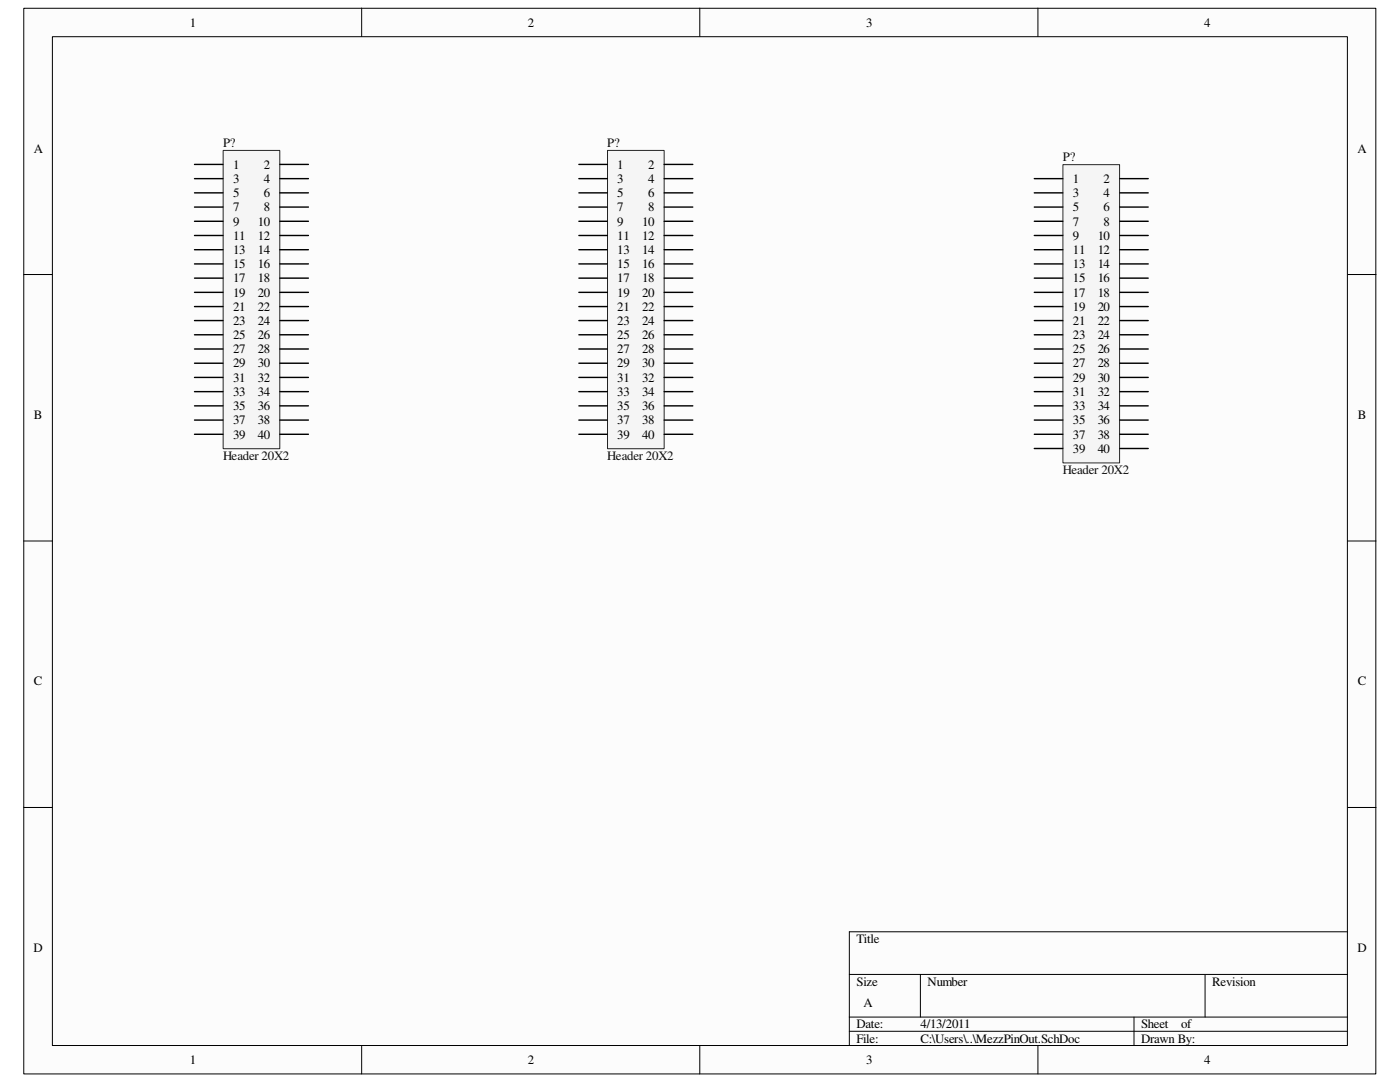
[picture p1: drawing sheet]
<svg xmlns="http://www.w3.org/2000/svg" width="279mm" height="216mm" viewBox="0 0 279 216" stroke-linecap="round" stroke-linejoin="round" font-family="sans-serif">
<defs><g id="words">
<g font-size="2.6">
<text x="37.9" y="5.3">1</text>
<text x="105.4" y="5.3">2</text>
<text x="172.8" y="5.3">3</text>
<text x="240.3" y="5.3">4</text>
<text x="6.7" y="30.4">A</text>
<text x="46.5" y="33.7">1</text>
<text x="52.7" y="33.7">2</text>
<text x="123.2" y="33.7">1</text>
<text x="129.4" y="33.7">2</text>
<text x="270.9" y="30.4">A</text>
<text x="46.5" y="36.5">3</text>
<text x="46.5" y="39.3">5</text>
<text x="52.7" y="36.5">4</text>
<text x="52.7" y="39.3">6</text>
<text x="123.2" y="36.5">3</text>
<text x="123.2" y="39.3">5</text>
<text x="129.4" y="36.5">4</text>
<text x="129.4" y="39.3">6</text>
<text x="214.1" y="36.5">1</text>
<text x="214.1" y="39.3">3</text>
<text x="220.3" y="36.5">2</text>
<text x="220.3" y="39.3">4</text>
<text x="46.5" y="42.2">7</text>
<text x="46.5" y="45">9</text>
<text x="46.5" y="47.8">11</text>
<text x="51.4" y="45">10</text>
<text x="51.4" y="47.8">12</text>
<text x="52.7" y="42.2">8</text>
<text x="123.2" y="42.2">7</text>
<text x="123.2" y="45">9</text>
<text x="123.2" y="47.8">11</text>
<text x="128.1" y="45">10</text>
<text x="128.1" y="47.8">12</text>
<text x="129.4" y="42.2">8</text>
<text x="214.1" y="42.2">5</text>
<text x="214.1" y="45">7</text>
<text x="214.1" y="47.8">9</text>
<text x="219.1" y="47.8">10</text>
<text x="220.3" y="42.2">6</text>
<text x="220.3" y="45">8</text>
<text x="46.5" y="50.7">13</text>
<text x="46.5" y="53.5">15</text>
<text x="51.4" y="50.7">14</text>
<text x="51.4" y="53.5">16</text>
<text x="123.2" y="50.7">13</text>
<text x="123.2" y="53.5">15</text>
<text x="128.1" y="50.7">14</text>
<text x="128.1" y="53.5">16</text>
<text x="214.1" y="50.7">11</text>
<text x="214.1" y="53.5">13</text>
<text x="219.1" y="50.7">12</text>
<text x="219.1" y="53.5">14</text>
<text x="46.5" y="56.3">17</text>
<text x="46.5" y="59.2">19</text>
<text x="51.4" y="56.3">18</text>
<text x="51.4" y="59.2">20</text>
<text x="123.2" y="56.3">17</text>
<text x="123.2" y="59.2">19</text>
<text x="128.1" y="56.3">18</text>
<text x="128.1" y="59.2">20</text>
<text x="214.1" y="56.3">15</text>
<text x="214.1" y="59.2">17</text>
<text x="219.1" y="56.3">16</text>
<text x="219.1" y="59.2">18</text>
<text x="46.5" y="62">21</text>
<text x="46.5" y="64.9">23</text>
<text x="51.4" y="62">22</text>
<text x="51.4" y="64.9">24</text>
<text x="123.2" y="62">21</text>
<text x="123.2" y="64.9">23</text>
<text x="128.1" y="62">22</text>
<text x="128.1" y="64.9">24</text>
<text x="214.1" y="62">19</text>
<text x="214.1" y="64.9">21</text>
<text x="219.1" y="62">20</text>
<text x="219.1" y="64.9">22</text>
<text x="46.5" y="67.6">25</text>
<text x="46.5" y="70.5">27</text>
<text x="51.4" y="67.6">26</text>
<text x="51.4" y="70.5">28</text>
<text x="123.2" y="67.6">25</text>
<text x="123.2" y="70.5">27</text>
<text x="128.1" y="67.6">26</text>
<text x="128.1" y="70.5">28</text>
<text x="214.1" y="67.6">23</text>
<text x="214.1" y="70.5">25</text>
<text x="219.1" y="67.6">24</text>
<text x="219.1" y="70.5">26</text>
<text x="46.5" y="73.3">29</text>
<text x="46.5" y="76.2">31</text>
<text x="51.4" y="73.3">30</text>
<text x="51.4" y="76.2">32</text>
<text x="123.2" y="73.3">29</text>
<text x="123.2" y="76.2">31</text>
<text x="128.1" y="73.3">30</text>
<text x="128.1" y="76.2">32</text>
<text x="214.1" y="73.3">27</text>
<text x="214.1" y="76.2">29</text>
<text x="219.1" y="73.3">28</text>
<text x="219.1" y="76.2">30</text>
<text x="6.8" y="83.6">B</text>
<text x="46.5" y="79">33</text>
<text x="46.5" y="81.8">35</text>
<text x="51.4" y="79">34</text>
<text x="51.4" y="81.8">36</text>
<text x="123.2" y="79">33</text>
<text x="123.2" y="81.8">35</text>
<text x="128.1" y="79">34</text>
<text x="128.1" y="81.8">36</text>
<text x="214.1" y="79">31</text>
<text x="214.1" y="81.8">33</text>
<text x="219.1" y="79">32</text>
<text x="219.1" y="81.8">34</text>
<text x="271" y="83.6">B</text>
<text x="46.5" y="84.7">37</text>
<text x="46.5" y="87.5">39</text>
<text x="51.4" y="84.7">38</text>
<text x="51.4" y="87.5">40</text>
<text x="123.2" y="84.7">37</text>
<text x="123.2" y="87.5">39</text>
<text x="128.1" y="84.7">38</text>
<text x="128.1" y="87.5">40</text>
<text x="214.1" y="84.7">35</text>
<text x="214.1" y="87.5">37</text>
<text x="219.1" y="84.7">36</text>
<text x="219.1" y="87.5">38</text>
<text x="214.1" y="90.3">39</text>
<text x="219.1" y="90.3">40</text>
<text x="6.8" y="136.8">C</text>
<text x="271" y="136.8">C</text>
<text x="6.7" y="189.9">D</text>
<text x="170.9" y="188.2">Title</text>
<text x="270.9" y="189.9">D</text>
<text x="170.9" y="196.7">Size</text>
<text x="185.1" y="196.7">Number</text>
<text x="241.9" y="196.7">Revision</text>
<text x="172.3" y="201">A</text>
<text x="170.9" y="205.2">Date:</text>
<text x="170.9" y="208">File:</text>
<text x="183.7" y="208">C:\Users\..\MezzPinOut.SchDoc</text>
<text x="183.7" y="205.2">4/13/2011</text>
<text x="227.8" y="205.2">Sheet</text>
<text x="227.8" y="208">Drawn By:</text>
<text x="235.7" y="205.2">of</text>
<text x="37.9" y="212.3">1</text>
<text x="105.4" y="212.3">2</text>
<text x="172.8" y="212.3">3</text>
<text x="240.3" y="212.3">4</text>
</g>
<g font-size="2.6" fill="#0e0e0e">
<text x="44.5" y="29.4">P?</text>
<text x="121.2" y="29.4">P?</text>
<text x="212.1" y="32.2">P?</text>
<text x="44.5" y="91.8">Header 20X2</text>
<text x="121.2" y="91.8">Header 20X2</text>
<text x="212.1" y="94.6">Header 20X2</text>
</g>
</g></defs>
<path d="M4.8 1.7h269.8v212.6h-269.8z" fill="#fcfcfc"/>
<path d="M4.7 1.7h269.9v212.6h-269.9z" fill="none" stroke="#000" stroke-width=".2"/>
<path d="M10.5 7.4h258.4v201.2h-258.4z" fill="#fcfcfc"/>
<g fill="none" stroke="#000" stroke-width=".2">
<path d="M10.5 7.3h258.4v201.3h-258.4zM72.2 1.6v5.7M139.7 1.6v5.7M207.1 1.6v5.7M4.7 54.8h5.7M268.9 54.8h5.7M4.7 107.9h5.7M268.9 107.9h5.7M4.7 161.1h5.7M268.9 161.1h5.7M169.5 194.4h99.4M183.7 194.4v8.5"/>
<path d="M240.5 194.4v8.5M268.9 185.9h-99.4v22.7M72.2 208.6v5.7M139.7 208.6v5.7M169.5 202.9h99.4M169.5 205.8h99.4M207.1 208.6v5.7M226.3 202.9v5.7"/>
</g>
<path d="M44.6 30.1h11.2v59.4h-11.2z" fill="#f5f5f5"/>
<path d="M44.5 30h11.3v59.5h-11.3z" fill="none" stroke="#262626" stroke-width=".2"/>
<g fill="none" stroke="#000" stroke-width=".28">
<path d="M38.8 32.8h5.7M38.8 35.6h5.7M38.8 38.5h5.7M55.8 32.8h5.8M55.8 35.6h5.8M55.8 38.5h5.8M38.8 41.3h5.7M38.8 44.2h5.7M38.8 47h5.7M38.8 49.8h5.7M38.8 52.7h5.7M38.8 55.5h5.7"/>
<path d="M38.8 58.3h5.7M55.8 41.3h5.8M55.8 44.2h5.8M55.8 47h5.8M55.8 49.8h5.8M55.8 52.7h5.8M55.8 55.5h5.8M55.8 58.3h5.8M38.8 61.2h5.7M38.8 64h5.7M38.8 66.8h5.7M38.8 69.6h5.7"/>
<path d="M38.8 72.5h5.7M38.8 75.3h5.7M38.8 78.1h5.7M55.8 61.2h5.8M55.8 64h5.8M55.8 66.8h5.8M55.8 69.6h5.8M55.8 72.5h5.8M55.8 75.3h5.8M55.8 78.1h5.8M38.8 81h5.7M38.8 83.8h5.7"/>
<path d="M38.8 86.7h5.7M55.8 81h5.8M55.8 83.8h5.8M55.8 86.7h5.8"/>
</g>
<path d="M121.3 30.1h11.2v59.4h-11.2z" fill="#f5f5f5"/>
<path d="M121.2 30h11.3v59.5h-11.3z" fill="none" stroke="#262626" stroke-width=".2"/>
<g fill="none" stroke="#000" stroke-width=".28">
<path d="M115.5 32.8h5.7M115.5 35.6h5.7M115.5 38.5h5.7M132.5 32.8h5.8M132.5 35.6h5.8M132.5 38.5h5.8M115.5 41.3h5.7M115.5 44.2h5.7M115.5 47h5.7M115.5 49.8h5.7M115.5 52.7h5.7M115.5 55.5h5.7"/>
<path d="M115.5 58.3h5.7M132.5 41.3h5.8M132.5 44.2h5.8M132.5 47h5.8M132.5 49.8h5.8M132.5 52.7h5.8M132.5 55.5h5.8M132.5 58.3h5.8M115.5 61.2h5.7M115.5 64h5.7M115.5 66.8h5.7M115.5 69.6h5.7"/>
<path d="M115.5 72.5h5.7M115.5 75.3h5.7M115.5 78.1h5.7M132.5 61.2h5.8M132.5 64h5.8M132.5 66.8h5.8M132.5 69.6h5.8M132.5 72.5h5.8M132.5 75.3h5.8M132.5 78.1h5.8M115.5 81h5.7M115.5 83.8h5.7"/>
<path d="M115.5 86.7h5.7M132.5 81h5.8M132.5 83.8h5.8M132.5 86.7h5.8"/>
</g>
<path d="M212.2 32.9h11.2v59.5h-11.2z" fill="#f5f5f5"/>
<path d="M212.1 32.9h11.3v59.5h-11.3z" fill="none" stroke="#262626" stroke-width=".2"/>
<g fill="none" stroke="#000" stroke-width=".28">
<path d="M206.4 35.6h5.7M206.4 38.5h5.7M223.5 35.6h5.7M223.5 38.5h5.7M206.4 41.3h5.7M206.4 44.2h5.7M206.4 47h5.7M206.4 49.8h5.7M206.4 52.7h5.7M206.4 55.5h5.7M206.4 58.3h5.7M223.5 41.3h5.7"/>
<path d="M223.5 44.2h5.7M223.5 47h5.7M223.5 49.8h5.7M223.5 52.7h5.7M223.5 55.5h5.7M223.5 58.3h5.7M206.4 61.2h5.7M206.4 64h5.7M206.4 66.8h5.7M206.4 69.6h5.7M206.4 72.5h5.7M206.4 75.3h5.7"/>
<path d="M206.4 78.1h5.7M223.5 61.2h5.7M223.5 64h5.7M223.5 66.8h5.7M223.5 69.6h5.7M223.5 72.5h5.7M223.5 75.3h5.7M223.5 78.1h5.7M206.4 81h5.7M206.4 83.8h5.7M206.4 86.7h5.7M206.4 89.5h5.7"/>
<path d="M223.5 81h5.7M223.5 83.8h5.7M223.5 86.7h5.7M223.5 89.5h5.7"/>
</g>
<use href="#words"/>
</svg>
